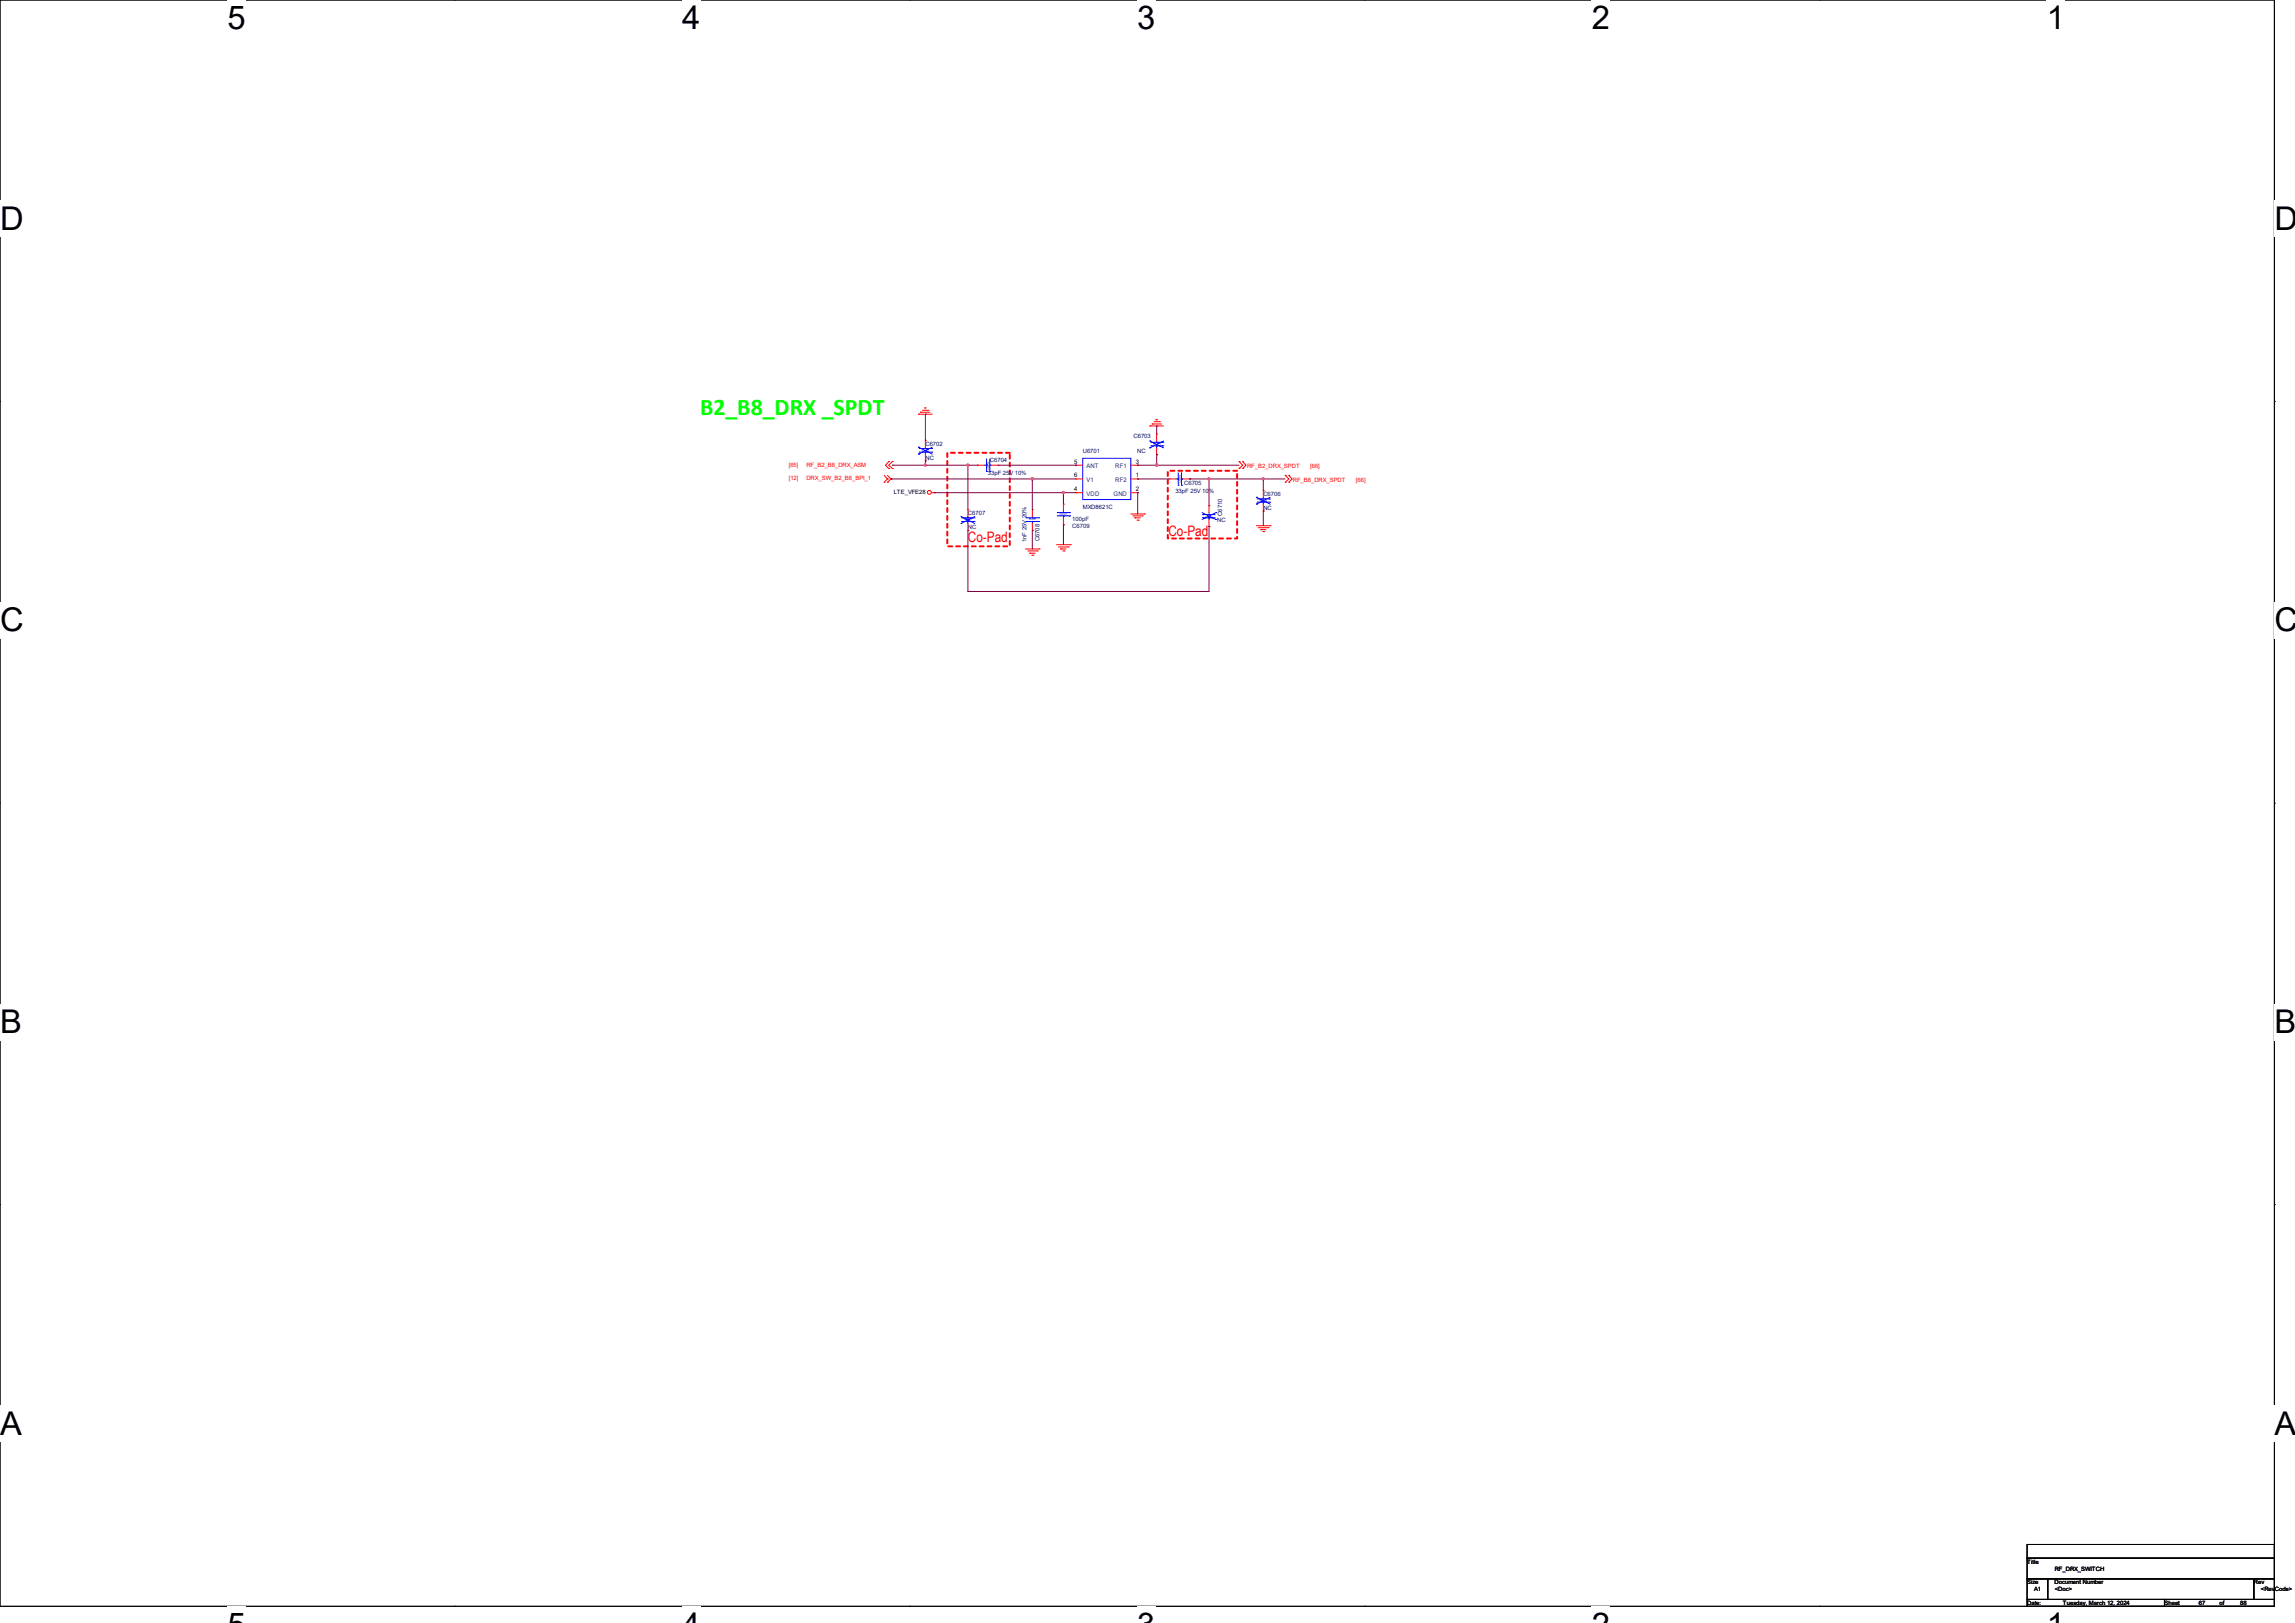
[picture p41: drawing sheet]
<svg xmlns="http://www.w3.org/2000/svg" width="297mm" height="210mm" viewBox="0 0 297 210" stroke-linecap="round" stroke-linejoin="round" font-family="sans-serif">
<defs><g id="words">
<g font-size="4.2">
<text x="29.4" y="3.8">5</text>
<text x="88.3" y="3.8">4</text>
<text x="147.2" y="3.8">3</text>
<text x="206" y="3.8">2</text>
<text x="264.9" y="3.8">1</text>
<text x="0" y="29.8">D</text>
<text x="294.3" y="29.8">D</text>
<text x="0" y="81.7">C</text>
<text x="294.3" y="81.7">C</text>
<text x="0" y="133.7">B</text>
<text x="294.3" y="133.7">B</text>
<text x="0" y="185.6">A</text>
<text x="294.3" y="185.6">A</text>
</g>
<text font-size="3.1" fill="#0f0" x="90.6" y="53.7">B2_B8_DRX _SPDT</text>
<g font-size="1.9" fill="#f00">
<text x="125.3" y="70.2">Co-Pad</text>
<text x="151.2" y="69.3">Co-Pad</text>
</g>
<g font-size=".8" fill="#000080">
<text x="119.8" y="57.7">C6702</text>
<text x="119.8" y="59.5">NC</text>
<text x="128.1" y="59.7">C6704</text>
<text x="140.1" y="58.7">U6701</text>
<text x="146.7" y="56.6">C6703</text>
<text x="147.2" y="58.6">NC</text>
<text x="127.9" y="61.4">33pF 25V 10%</text>
<text x="140.1" y="65.9">MXD8621C</text>
<text x="152.1" y="63.8">33pF 25V 10%</text>
<text x="153.3" y="62.8">C6705</text>
<text x="163.5" y="64.2">C6706</text>
<text x="163.5" y="66">NC</text>
<text x="125.3" y="66.7">C6707</text>
<text x="125.3" y="68.5">NC</text>
<text x="132.8" y="70.1" transform="rotate(-90 132.8 70.1)">1nF 25V 20%</text>
<text x="134.5" y="70.1" transform="rotate(-90 134.5 70.1)">C6708</text>
<text x="138.8" y="68.3">C6709</text>
<text x="138.8" y="67.5">100pF</text>
<text x="157.5" y="67.6">NC</text>
<text x="158.2" y="66.8" transform="rotate(-90 158.2 66.8)">C6710</text>
</g>
<g font-size=".8">
<text x="139" y="60">5</text>
<text x="147" y="60">3</text>
<text x="115.7" y="63.9">LTE_VFE28</text>
<text x="139" y="61.8">6</text>
<text x="139" y="63.5">4</text>
<text x="147" y="63.5">2</text>
<text x="147" y="61.8">1</text>
<text x="262.4" y="202.4">Title</text>
<text x="265.9" y="203.2">RF_DRX_SWITCH</text>
<text x="262.4" y="205">Size</text>
<text x="262.4" y="207.7">Date:</text>
<text x="263.2" y="205.9">A1</text>
<text x="265.9" y="205">Document Number</text>
<text x="265.9" y="205.9">&lt;Doc&gt;</text>
<text x="267" y="207.7">Tuesday, March 12, 2024</text>
<text x="280.1" y="207.7">Sheet</text>
<text x="284.6" y="207.7">67</text>
<text x="287.2" y="207.7">of</text>
<text x="289.9" y="207.7">88</text>
<text x="291.7" y="205">Rev</text>
<text x="292.6" y="205.9">&lt;RevCode&gt;</text>
</g>
<g font-size=".8" fill="#f00">
<text x="102.1" y="60.4">[65]</text>
<text x="102.1" y="62.1">[12]</text>
<text x="104.4" y="60.4">RF_B2_B8_DRX_ASM</text>
<text x="104.4" y="62.1">DRX_SW_B2_B8_BPI_1</text>
<text x="161.4" y="60.5">RF_B2_DRX_SPDT</text>
<text x="167.3" y="62.3">RF_B8_DRX_SPDT</text>
<text x="169.6" y="60.5">[66]</text>
<text x="175.5" y="62.3">[66]</text>
</g>
<g font-size=".8" fill="#004080">
<text x="140.6" y="62.4">V1</text>
<text x="140.6" y="60.6">ANT</text>
<text x="140.6" y="64.1">VDD</text>
<text x="144.1" y="64.1">GND</text>
<text x="144.3" y="60.6">RF1</text>
<text x="144.3" y="62.4">RF2</text>
</g>
<g font-size=".4" fill="#00f">
<text x="119.3" y="58.4">0201</text>
<text x="127.8" y="59.7" transform="rotate(90 127.8 59.7)">0201</text>
<text x="149.3" y="57.6">0201</text>
<text x="152.6" y="61.5" transform="rotate(90 152.6 61.5)">0201</text>
<text x="163" y="64.9">0201</text>
<text x="124.8" y="67.4">0201</text>
<text x="133.2" y="67.4">0201</text>
<text x="137.2" y="66.7">0201</text>
<text x="156.9" y="66.8" transform="rotate(-180 156.9 66.8)">0201</text>
</g>
</g></defs>
<path d="M0 0h294.3v207.9h-294.3z" fill="none" stroke="#000" stroke-width=".13"/>
<g fill="#fff">
<path d="M29.4 0h2.4v4.7h-2.4z"/>
<path d="M29.4 207.9h2.4v2.1h-2.4z"/>
</g>
<path d="M58.8 0h.1M58.8 207.9h.1" fill="none" stroke="#000" stroke-width=".13"/>
<g fill="#fff">
<path d="M88.3 0h2.3v4.7h-2.3z"/>
<path d="M88.3 207.9h2.3v2.1h-2.3z"/>
</g>
<path d="M117.7 0h.1M117.7 207.9h.1" fill="none" stroke="#000" stroke-width=".13"/>
<g fill="#fff">
<path d="M147.2 0h2.3v4.7h-2.3z"/>
<path d="M147.2 207.9h2.3v2.1h-2.3z"/>
</g>
<path d="M176.6 0h.1M176.6 207.9h.1" fill="none" stroke="#000" stroke-width=".13"/>
<g fill="#fff">
<path d="M206 0h2.4v4.7h-2.4z"/>
<path d="M206 207.9h2.4v2.1h-2.4z"/>
</g>
<path d="M235.5 0h.1M235.5 207.9h.1" fill="none" stroke="#000" stroke-width=".13"/>
<g fill="#fff">
<path d="M264.9 0h2.4v4.7h-2.4z"/>
<path d="M264.9 207.9h2.4v2.1h-2.4z"/>
<path d="M0 26h3v4.7h-3z"/>
<path d="M294.3 26h2.7v4.7h-2.7z"/>
<path d="M0 77.9h3v4.7h-3z"/>
<path d="M294.3 77.9h2.7v4.7h-2.7z"/>
</g>
<path d="M0 51.9h.1M294.3 51.9h.1" fill="none" stroke="#000" stroke-width=".13"/>
<g fill="#fff">
<path d="M0 129.9h2.8v4.7h-2.8z"/>
<path d="M294.3 129.9h2.7v4.7h-2.7z"/>
</g>
<path d="M0 103.9h.1M294.3 103.9h.1" fill="none" stroke="#000" stroke-width=".13"/>
<g fill="#fff">
<path d="M0 181.8h2.8v4.8h-2.8z"/>
<path d="M294.3 181.8h2.7v4.8h-2.7z"/>
</g>
<path d="M0 155.9h.1M294.3 155.9h.1M262.3 199.9h32v1.7h-32zM262.3 201.6h32v2.7h-32zM262.3 204.3h2.7v2.7h-2.7zM262.3 207h17.8v.9h-17.8zM265 204.3h26.7v2.7h-26.7zM280.1 207h14.2v.9h-14.2zM291.7 204.3h2.6v2.7h-2.6z" fill="none" stroke="#000" stroke-width=".13"/>
<path d="M122.6 58.6h8.1v12.1h-8.1zM151.1 60.9h9v8.8h-9z" fill="none" stroke="#f00" stroke-width=".25" stroke-dasharray=".5"/>
<g fill="none" stroke="#f00" stroke-width=".13">
<path d="M115 59.7h.1M115 59.7l-.4 .5 .4 .4M115.5 59.7h.1M115.5 59.7l-.5 .5 .5 .4M118.9 53.6h.1M118.9 53.6h1.7M119.1 53.3h.1M119.1 53.3h1.3M119.4 53.1h.7M119.7 52.8h.1M119.8 57h.1M119.8 59.6h.1"/>
<path d="M119.8 57v.9M119.8 58.8v.8M120.1 53.1h.1M148.8 55.1h.1M148.8 55.1h1.8M149.1 54.9h.1M149.1 54.9h1.2M149.4 54.6h.7M149.6 54.3h.1M149.6 54.3h.2M149.7 56.2h.1M149.7 58.8h.1"/>
<path d="M149.7 56.2v.9M149.7 58v.8M150.1 54.6h.1M160.4 59.7h.1M160.4 59.7l.4 .5-.4 .4M160.8 59.7h.1M160.8 59.7l.4 .5-.4 .4M114.4 62.4h.1M114.4 61.5l.5 .5M114.9 62h.1M114.9 62.4h.1M114.9 62l-.5 .4"/>
<path d="M114.9 61.5l.4 .5M115 60.6h.1M115.3 62h.1M115.3 62l-.4 .4M115.5 60.6h.1M120.6 63.8h.3M120.9 63.8h.1M125.3 66h.1M125.3 68.6h.1M125.3 66v.8M125.3 67.7v.9M126.5 60.2h.1"/>
<path d="M126.5 60.2h.9M128.3 60.2h.9M129.2 60.2h.1M132.7 71h1.8M133 71.3h1.2M133.3 71.6h.1M133.3 71.6h.7M133.5 71.8h.2M133.6 66h.1M133.6 68.6h.1M133.6 66v.8M133.6 67.7v.9"/>
<path d="M133.7 71.8h.1M134.2 71.3h.1M134.5 71h.1M136.7 70.5h1.8M137 70.8h1.3M137.2 71h.1M137.2 71h.8M137.5 71.3h.2M137.6 65.2h.1M137.6 67.9h.1M137.6 65.2v.9M137.6 67v.9"/>
<path d="M137.7 71.3h.1M138.3 70.8h.1M138.5 70.5h.1M139.2 62h.1M139.2 60.2h.1M139.2 63.8h.1M139.2 63.8h.9M139.2 62h.9M139.2 60.2h.9M146.3 63.8h.9M146.3 66.5h1.8M146.3 62h.9"/>
<path d="M146.3 60.2h.9M146.6 66.8h1.2M146.9 67h.1M146.9 67h.7M147.2 67.3h.1M147.2 63.8h.1M147.2 60.2h.1M147.2 62h.1M147.3 67.3h.1M147.8 66.8h.1M148.1 66.5h.1M151.3 62h.1"/>
<path d="M151.3 62h.9M153.1 62h.9M154 62h.1M156.5 68.1h.1M156.5 65.4h.1M156.5 65.4v.9M156.5 67.2v.9M160.4 60.6h.1M160.8 60.6h.1M162.6 68h1.8M162.9 68.3h1.2M163.2 68.5h.1"/>
<path d="M163.2 68.5h.6M163.4 68.8h.2M163.5 63.5h.1M163.5 66.1h.1M163.5 63.5v.8M163.5 65.2v.9M163.6 68.8h.1M164.1 68.3h.1M164.4 68h.1M166.3 61.5h.1M166.3 62.4h.1M166.3 61.5l.5 .5-.5 .4"/>
<path d="M166.8 61.5h.1M166.8 62.4h.1M166.8 61.5l.4 .5-.4 .4"/>
<circle cx="120.3" cy="63.7" r=".25"/>
</g>
<g fill="none" stroke="#00f" stroke-width=".13">
<path d="M118.9 58.8h.1M118.9 57.9h.1M118.9 57.9l1.7 .9M119 58.5h1.6M119 58h1.6M119.8 58h.1M119.8 58.5h.1M119.8 57.9v.1M119.8 58.5v.3M120.6 58.5h.1M120.6 58h.1M120.6 57.9l-1.7 .9"/>
<path d="M127.7 59.4v1.6M128.1 59.4v1.6M140.1 59.3h6.2v5.3h-6.2zM148.8 58h.1M148.8 57.1h.1M148.8 57.1l1.8 .9M148.9 57.7h1.6M148.9 57.2h1.6M149.7 57.2h.1M149.7 57.7h.1M149.7 57.1v.1M149.7 57.7v.3"/>
<path d="M150.5 57.7h.1M150.5 57.2h.1M150.6 57.1l-1.8 .9M124.4 67.7h.1M124.4 66.8h.1M124.4 66.8l1.8 .9M124.5 67.5h1.6M124.5 67h1.6M125.3 67h.1M125.3 67.5h.1M125.3 66.8v.2M125.3 67.5v.2"/>
<path d="M126.1 67.5h.1M126.1 67h.1M126.2 66.8l-1.8 .9M127.4 60.2h.3M127.7 61h.1M127.7 60.2h.1M128.1 60.2h.1M128.1 61h.1M128.1 60.2h.2M132.8 67.5h1.6M132.8 67h1.6M133.6 67h.1"/>
<path d="M133.6 67.5h.1M133.6 66.8v.2M133.6 67.5v.2M134.4 67.5h.1M134.4 67h.1M136.8 66.8h1.6M136.8 66.3h1.6M137.6 66.3h.1M137.6 66.8h.1M137.6 66.1v.2M137.6 66.8v.2M138.4 66.8h.1"/>
<path d="M138.4 66.3h.1M152.2 62h.3M152.5 62.8h.1M152.5 62h.1M152.5 61.2v1.6M152.9 62h.1M152.9 62.8h.1M152.9 62h.2M152.9 61.2v1.6M155.6 66.3l1.8 .9M155.7 66.6h.1M155.7 67h.1"/>
<path d="M155.7 67h1.6M155.7 66.6h1.6M156.5 67h.1M156.5 66.6h.1M156.5 66.3v.3M156.5 67v.2M157.4 66.3h.1M157.4 67.2h.1M157.4 66.3l-1.8 .9M162.6 65.2h.1M162.6 64.3h.1M162.6 64.3l1.8 .9"/>
<path d="M162.7 65h1.6M162.7 64.6h1.6M163.5 64.6h.1M163.5 65h.1M163.5 64.3v.3M163.5 65v.2M164.3 65h.1M164.3 64.6h.1M164.4 64.3l-1.8 .9"/>
</g>
<g fill="none" stroke="#800040" stroke-width=".13">
<path d="M119.8 53.6h.1M119.8 59.6h.1M119.8 53.6v3.4M119.8 59.6v.6M149.7 55.1h.1M149.7 58.8h.1M149.7 55.1v1.1M149.7 58.8v1.4M115.3 62h.1M115.3 62h23.9M115.5 60.2h.1M115.5 60.2h11"/>
<path d="M119.8 60.2h.1M120.9 63.8h.1M120.9 63.8h18.3M125.3 60.2h.1M125.3 68.6h.1M125.3 76.5h.1M125.3 60.2v5.8M125.3 68.6v7.9M129.2 60.2h10M133.6 62h.1M133.6 68.6h.1M133.6 62v4"/>
<path d="M133.6 68.6v2.4M137.6 63.8h.1M137.6 67.9h.1M137.6 63.8v1.4M137.6 67.9v2.6M139.2 60.2h.1M147.2 60.2h.1M147.2 62h.1M147.2 63.8h.1M147.2 60.2h13.2M147.2 62h4.1M147.2 63.8v2.7"/>
<path d="M149.7 60.2h.1M154 62h.1M154 62h12.3M156.5 62h.1M156.5 68.1h.1M156.5 62v3.4M156.5 68.1v8.4h-31.2M163.5 62h.1M163.5 66.1h.1M163.5 62v1.5M163.5 66.1v1.9"/>
</g>
<g fill="#f0f" stroke="#f0f" stroke-width=".13">
<circle cx="119.7" cy="60.2" r=".15"/>
<circle cx="125.2" cy="60.2" r=".15"/>
<circle cx="149.7" cy="60.2" r=".17"/>
<circle cx="133.6" cy="62" r=".17"/>
<circle cx="156.4" cy="62" r=".15"/>
<circle cx="163.5" cy="62" r=".15"/>
<circle cx="137.6" cy="63.7" r=".15"/>
</g>
<use href="#words"/>
</svg>
